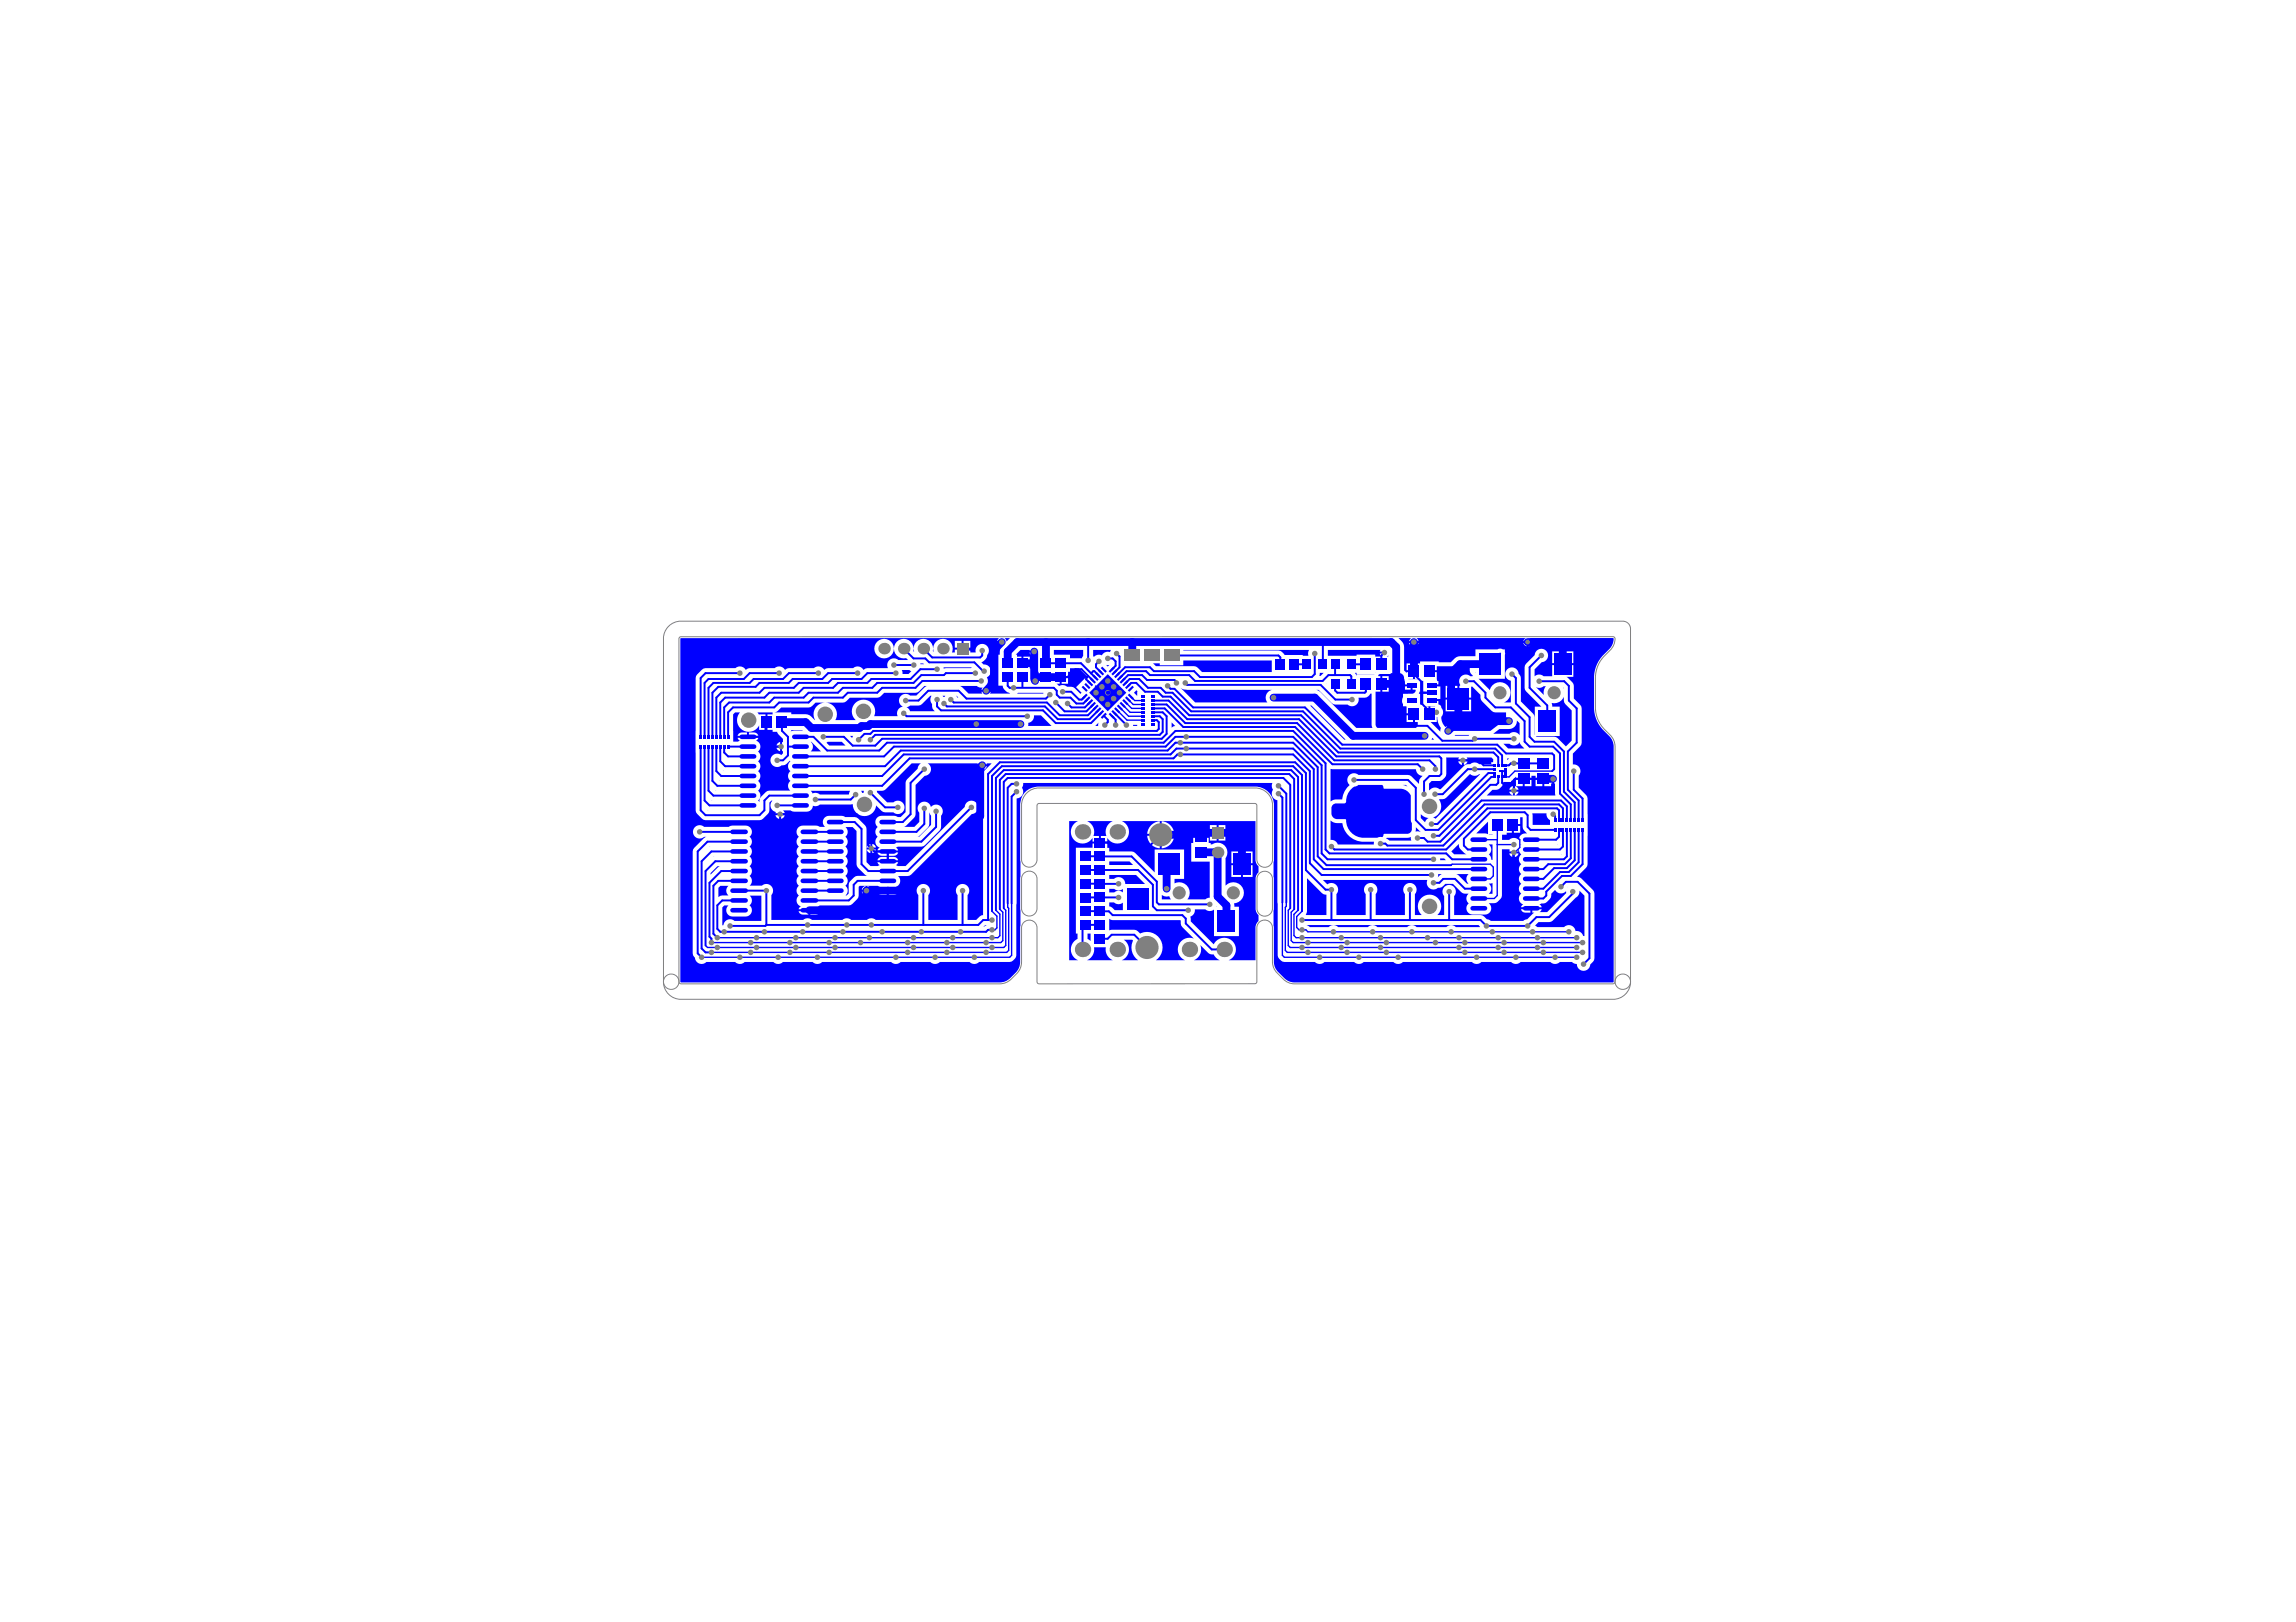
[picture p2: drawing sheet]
<svg xmlns="http://www.w3.org/2000/svg" width="297mm" height="210mm" viewBox="0 0 297 210" stroke-linecap="round" stroke-linejoin="round" font-family="sans-serif">
<g fill="#00f">
<path d="M91.9 113l.9-.9h.4l-.3 .2-1 .9z"/>
<path d="M91.7 109.6h.2z"/>
<path d="M92.3 110.9l.1-.1z"/>
<path d="M92 103.5l.2 .1z"/>
<path d="M92.5 102.3h.2z"/>
<path d="M93 101h.2z"/>
<path d="M102.2 94.7h.1z"/>
<path d="M111.4 102.3h.4l-.1 .3h-.2z"/>
<path d="M110 95.2h.4l-.2 .3z"/>
<path d="M119.1 85.9h.3l.1 .1h-.4z"/>
<path d="M123.7 90l.3 .3h-.2z"/>
<path d="M127.2 119.9l.3-.2h.2z"/>
<path d="M141.7 93.9l.4-.4v.4z"/>
<path d="M141.2 89.6v.1z"/>
<path d="M141.7 90.3l.3-.1-.1 .2z"/>
<path d="M141.6 88.8l.2-.1 .1 .1 .1 .3-.3-.1h.1z"/>
<path d="M143.3 91.8h.1z"/>
<path d="M142.5 88.3l.2-.2v.2z"/>
<path d="M143.9 88.1l.2 .2h-.2z"/>
<path d="M143.3 87.5h.1z"/>
<path d="M143.1 86h.4l-.2 .3z"/>
<path d="M144.7 90.2l.2 .1-.2 .1z"/>
<path d="M145.4 89.6v.1z"/>
<path d="M144.7 88.8l.2 .2-.2 .1z"/>
<path d="M146.6 93.8h.5v.1h-.5z"/>
<path d="M146.7 89.6l.3-.3 .2 .2h-.1v.6z"/>
<path d="M151.6 93.5l.4 .5-.4 .2z"/>
<path d="M157.3 117.3h.1z"/>
<path d="M179.4 85l.2-.2v.2z"/>
<path d="M181.4 101.6h.5l.2 .2z"/>
<path d="M185.3 95.5l.2 .2h-.3z"/>
<path d="M190.8 87h.1z"/>
<path d="M194 99.7h.4v.2h-.4z"/>
<path d="M196.7 109.2l.1 .1-.1 .1z"/>
<path d="M202.8 114.8h.1z"/>
<path d="M201.9 110.6l.2-.1z"/>
<path d="M201.4 109.3h.2z"/>
<path d="M202.2 88.9l.1 .2z"/>
<path d="M116.7 86.7h.9l.3 .2-.4 .3h-.7z"/>
<path d="M140.7 120.8h.4v1l-.4-.3z"/>
<path d="M142.5 91h.2v.2z"/>
<path d="M143.9 91h.2l-.2 .2z"/>
<path d="M183.2 107.1l.6 .6-.4-.1h-.3z"/>
<path d="M183.8 105.4h.1a1.45 1.45 0 0 0 .9 .5l-.2 .1-.2 .4-.6-.5z"/>
<path d="M186.1 113.1h.5l-.6 .4z"/>
<path d="M185.1 93.4h.8v-.6l.2 .7 .3 .7-.1 .5z"/>
<path d="M91.5 104.8h.2z"/>
<path d="M93.5 99.7l.2 .1z"/>
<path d="M102.4 94.5h1.5h-1.1l-.4 .1z"/>
<path d="M104.9 102.3h5.1l-.2 .5h-3.7a.84 .84 0 0 0-1-.1z"/>
<path d="M104.9 96h.1l1.2 1.2h-1.3a.8 .8 0 0 0 0-1.2z"/>
<path d="M106.9 96.1l.2-.1h1.8l.5 .5h-2.1z"/>
<path d="M121.9 90h.4l-.1 .2h-.2z"/>
<path d="M122.1 86.4h3.6l-.1 .1h-3.2h-.3z"/>
<path d="M131.6 89.8l.1-.1h3.3v.1z"/>
<path d="M129.9 82.6h.8l-.5 .4z"/>
<path d="M143.5 115h.6a.84 .84 0 0 0 1.2 0v.5a.84 .84 0 0 0-1.2 0h-.6z"/>
<path d="M141.4 84.1h2.3l-.1 .3h-.1a.86 .86 0 0 0-1 .4 .84 .84 0 0 0-1 .2l-.1-.1z"/>
<path d="M150.3 115.8a.96 .96 0 0 0 1 .2l.2 .4h-1.2z"/>
<path d="M179.4 108.4h2.7l.4-.1 .1 .5h-2.8l-.5-.3z"/>
<path d="M184.1 91.4h1.6h-.6v1h-.3v-1z"/>
<path d="M186.3 111.1h.5l.3 .2h-.8z"/>
<path d="M192.6 108l.5 .1z"/>
<path d="M188.3 95.1h1.8l-.1 .1h-1.8z"/>
<path d="M195 98.2h.3l-.3 .2z"/>
<path d="M194.5 96.3h.8a.86 .86 0 0 0 1.3-.3l.2 .4 .4 .5h-2.1z"/>
<path d="M92.9 114.9l.3-.3h1.1a.8 .8 0 0 0 0 1.3h-.9l-.5 .2z"/>
<path d="M120.3 105.1l.2 .5v1.1l-1.6 1.6h-.2l.3-.2 1.2-1.2z"/>
<path d="M117.3 91.5l.4-.2h1.4l1.3-1.3h.1v.1a.86 .86 0 0 0 .1 1 .89 .89 0 0 0 .3 .9h-3.2l-.2-.3z"/>
<path d="M133.8 92.6h.9l1.3 1.3h-3v-.4h.1a.85 .85 0 0 0 .7-.9z"/>
<path d="M141.5 122.6h1.6a1.51 1.51 0 0 0 .9 1.7h-3.4a1.51 1.51 0 0 0 .9-1.7z"/>
<path d="M143.5 116.8h.6a.85 .85 0 0 0 1.2 0v1h-1.1l-.3-.3-.4-.2z"/>
<path d="M155.3 122.3l1 1 .2 .2h.5a1.47 1.47 0 0 0 .8 .8h-3.3a1.51 1.51 0 0 0 .8-2z"/>
<path d="M170.7 87.1h.5l-.4 .4h-.1z"/>
<path d="M175.3 87.1h.2v.1h2.3h-2.3l-.1 .2z"/>
<path d="M183.7 88.1h.4v1.4h1.1v.3h-1.1v1.4h-.4v-1.4h-.2l.2-.3z"/>
<path d="M188.4 113.1h1.6a.8 .8 0 0 0 0 1.3h-.2l-1.1-1.1z"/>
<path d="M187.8 110.2l.9-1v.2a1.58 1.58 0 0 0 1.1 1.2h-1.7z"/>
<path d="M192.6 109.3h.5v2h-.2l-.1-.5-.2-.2a.8 .8 0 0 0 0-1.3z"/>
<path d="M192.6 114.4l.5-.1v1.3h-.5a.8 .8 0 0 0 0-1.2z"/>
<path d="M191 107.9l1.5-1.6v1.7l-.4-.1z"/>
<path d="M198.2 105.3h1.9v.1a.86 .86 0 0 0 .4 .7v.7h-2.2z"/>
<path d="M198.7 88.9a.85 .85 0 0 0 1-.1h.3a1.28 1.28 0 0 0-.3 1.1z"/>
<path d="M109.4 107h.9l.5 .5 .1 4.6 1 1.1 .3 .1h-1.2a1.56 1.56 0 0 0-1.2 1.2v1.1l-.3 .3h-.1a.8 .8 0 0 0 0-1.3 .8 .8 0 0 0 0-1.2 .8 .8 0 0 0 0-1.3 .8 .8 0 0 0 0-1.3 .8 .8 0 0 0 0-1.2 .8 .8 0 0 0 0-1.3 .8 .8 0 0 0 0-1.3z"/>
<path d="M172.1 106.2l.6 .3h1a2.8 2.8 0 0 0 2.5 2.4h1.6l-.1 .4h-4.6a.84 .84 0 0 0-1-.6z"/>
<path d="M170.3 89.3h.3l1.9 1.8 1.8 .1a.87 .87 0 0 0 1.1 .1 .87 .87 0 0 0 .4-1h.8a.95 .95 0 0 0 .7-.5h.1v4l.2 .4h-2.1l-4.7-4.6z"/>
<path d="M143.5 111.5h2.6l.5 .4h-3.1z"/>
<path d="M153.1 84.1h16.3l-.2 .5 .1 .3h-.8v-.1h-2.3a1.12 1.12 0 0 0-.8-.6h-12.3z"/>
<path d="M171.8 84.1h6.8l-.1 .2h.6v.3h-.6l.3 .4h-.9v-.3h-2.4v.2h-3.7z"/>
<path d="M193.2 95l.8-.7h1.2a1.01 1.01 0 0 0 1-1.1l.4 .4v1.5a.86 .86 0 0 0-1.3-.1z"/>
<path d="M145.4 121.6h1.1l.1 .1a1.99 1.99 0 0 0 .6 2.6h-2.1a1.51 1.51 0 0 0 .3-2.7z"/>
<path d="M143.5 113.2h3.5l1.1 1.2h-2.5a.87 .87 0 0 0-.5-.8 .87 .87 0 0 0-1 .1h-.6z"/>
<path d="M136.3 84.1h3.8v.8l-.2 .3h-1.5v-.5h-2.1z"/>
<path d="M152.8 89l.3 .2 .5 .1h11a1.01 1.01 0 0 0-.6 1.6h-9.4z"/>
<path d="M93.4 117.4l.3-.2h.6a.81 .81 0 0 0-.3 .9 .81 .81 0 0 0 .8 .5h1.7a.81 .81 0 0 0 .7-.5 .81 .81 0 0 0-.2-.9 .8 .8 0 0 0 0-1.3h1.5v3.3h-3.5a.86 .86 0 0 0-.9-.2 .86 .86 0 0 0-.5 .7l-.2 .1z"/>
<path d="M100.2 92.2l.4-.2 .5-.4h3.5l.5-.2 .4-.5h1.2a1.5 1.5 0 0 0-1.2 2.3h-.1a1.51 1.51 0 0 0-1.2-.8h-1.8v-.2z"/>
<path d="M169.1 113.6l1.9 2 .2 .1 .4 .1v2.6h-2.6l-.1-.1 .2-.4z"/>
<path d="M169.5 91.3h.2l4.4 4.4h-.2z"/>
<path d="M186.2 103.5l.7-.1 .2-.2 3.1-3a.85 .85 0 0 0 1.1 0h.2l-5.8 5.8-.3-.2a1.5 1.5 0 0 0 .8-2.3z"/>
<path d="M200.7 91a1.34 1.34 0 0 0 1.6-.8l.1 .7 .9 1v3.9l-.7 .8-1.3-1.2-2.5-.1-.1-.1h3.1v-3.8h-1z"/>
<path d="M198.6 119.8l.4-.5h1.4l.5-.2 3-3a.85 .85 0 0 0 .4-.9l.7 .7v5.2h-.2a.86 .86 0 0 0-1-.6 .86 .86 0 0 0-.6-.7 .86 .86 0 0 0-.9 .2h-3.4z"/>
<path d="M169.1 119.7h22.2l.2 .3h-3.1a.87 .87 0 0 0-1.3 0h-3.8a.87 .87 0 0 0-1.3 0h-3.8a.87 .87 0 0 0-1.2 0h-3.9a.87 .87 0 0 0-1.2 0h-2.4z"/>
<path d="M149.2 85.8h.8v.3h3.1v-.6h11.4v1.5h-9l-.6-.6-.4-.2h-5z"/>
<path d="M143.5 118.9l.4 .2h8.8h.1a.86 .86 0 0 0 .1 .9l1.5 1.5a1.51 1.51 0 0 0-1.9 .8 1.51 1.51 0 0 0 .8 2h-3.8a2.01 2.01 0 0 0 .6-2.7 2.01 2.01 0 0 0-2.6-.8l-.5-.4-.3-.1h-2.9l-.3 .1z"/>
<path d="M172.3 104.2l.5-.2h1.1l.2-.1a2.31 2.31 0 0 1 1.6-2.3h3.1l.3 .5h2.2a1.5 1.5 0 0 1 1.2 .9v3.1a1.78 1.78 0 0 1 .1 1.5l-.5 .3h-3l-.3 .4-2.6 .1a2.41 2.41 0 0 1-2.1-2.4h-1.2a.81 .81 0 0 1-.6-1v-.5z"/>
<path d="M106.8 90.9h2.5l.6-.6h3.6l.4-.2 .5-.4h4l.5-.2 .7-.7h.4l-.4 .1-1 1.1h-.9a.86 .86 0 0 0-1.3 .2 .86 .86 0 0 0 .4 1.3 .85 .85 0 0 0-.7 1.2h-3a1.51 1.51 0 0 0-.6-2 1.51 1.51 0 0 0-2 .5 1.51 1.51 0 0 0 .2 2h-2.6a1.5 1.5 0 0 0-1.3-2.3z"/>
<path d="M172.1 99.5l11.1 .1a.86 .86 0 0 0 .8 .8 .98 .98 0 0 0-.4 1.1l-1-1-.4-.2h-6.5a.86 .86 0 0 0-1.2 .1 .86 .86 0 0 0 .1 1.2 2.84 2.84 0 0 0-1 1.8l-.8 .1-.7 .2z"/>
<path d="M131.4 84.7l.6-.6h1.2v.1h.6v.1h.1v.6l.2-.1v2.1h.3v.8l-.4-.2v.6h-.2v-.6l-.3 .2v-1.2h-.3v-.5h-.9v-.2h-.2v-.8h-.5v-.3zM133.2 84.4a.56 .56 0 0 0 .5 .5v-.5zM132.4 85v.7h.8v-.7z"/>
<path d="M141.8 89.5h.6v-.6h.2v-.1h.5l.1-.7h.2v.6l.7 .1v.1h.1v.6h.6v.3h-.6v.6h-.1v.1h-.6l-.1 .7h-.2v-.6l-.6-.1v-.1h-.2v-.6h-.6zM143.4 89v.5h.5v-.5zM142.7 89v.5h.5l-.1-.5zM142.7 89.8v.5l.5-.1v-.4zM143.4 89.8v.4l.5 .1v-.5z"/>
<path d="M194.3 108h.6v-.2h.7v-1h.1v-.2h1v-.8h.3v1.5l.6 .6a.84 .84 0 0 0-1.1 .8 .86 .86 0 0 0-1.3 0h-.9zM195.8 106.9v.9h.9v-.9z"/>
<path d="M178.3 87.4l.2-.2 2.6-.1a.99 .99 0 0 1 .6 1l.1 .5h.8v.1h.1v.5h.4a.41 .41 0 0 1-.3 .6h-1.3v.4a.87 .87 0 0 0 0 .9v.3h.5v.9h.9v.1h.2v1h.3v.4l-.2 .4h-5l-.1-.1-.1-.3v-4.3h.6v-2h-.3zM178.8 87.5v.9h.9v-.9zM181.8 88.8v.4h.7v-.4zM178.8 88.6v.9h.9v-.9zM182 92.6v.8h.8v-.8z"/>
<path d="M137.1 87.6h.1v-.1h1v-.6h.2v-.4h1.2l1.2 1.2-.1 .1-.2-.1-1.3 1.2 .7 .7-.1 .2-1-.9h-.7a.85 .85 0 0 0-1.1-.1l-.3-.3h.4zM137.3 87.8v.7h.9v-.7z"/>
<path d="M192.3 102.9l.8-.7a1.12 1.12 0 0 0 1.4-1h1v-.1l.6-.6v.2h2v-.3h.6v.3h1v.1h.1v.9h.9v-.3h.1v-.6h.3v.6h.1v1.5zM198.7 100.9v.8h.8v-.8zM197.3 100.9v.8h.8v-.8zM196.1 100.9v.8h.9v-.8zM196 101.7v.5h.5a.56 .56 0 0 0-.5-.5zM195.4 101.9l-.1 .3h.4v-.5zM196 102.5v.4a.56 .56 0 0 0 .5-.4zM195.3 102.5a.56 .56 0 0 0 .4 .4v-.4z"/>
<path d="M94.8 92.4l.3-.2h.6a1.51 1.51 0 0 0 .3 2.2 1.51 1.51 0 0 0 2.2-.5v.6h.8v-2.1h-.8v.1l-.2-.3h2v.2h-.7v2.1h.7v.2h.5l.2 .3 .6 .6v.4h-.1v1.2h.1v.3l-.2 .2a.87 .87 0 0 0-1.2 .1 .87 .87 0 0 0 0 1.2 .87 .87 0 0 0 1.2 0 1.05 1.05 0 0 0 1.1-.6l.1 .1a.8 .8 0 0 0 0 1.3 .8 .8 0 0 0 0 1.3 .8 .8 0 0 0-.1 1.2h-2.7a1.79 1.79 0 0 0-1.3 1.3v.2l-.1-.2a.8 .8 0 0 0 0-1.3 .8 .8 0 0 0 0-1.2 .8 .8 0 0 0 0-1.3 .8 .8 0 0 0 0-1.3 .8 .8 0 0 0 0-1.2 .8 .8 0 0 0-.3-1.5l.3-.3h-2.7l.3 .3-.2 .2h-.6zM96.9 94.8v.4h1.2a.54 .54 0 0 0-.5-.4zM95.6 95l-.2 .2h1.2v-.4h-.6zM100.6 96.2l-.1 .3h.4v-.5zM100.5 96.7a.56 .56 0 0 0 .4 .5v-.5z"/>
<path d="M187.1 98h1.7l-.1 .3h1.2l-.2-.3h3.3l.2 .3v.3h-.3v.3h-1.5a.85 .85 0 0 0-1.2 0h-.6l-.2 .2-3 3h-.2a.85 .85 0 0 0-1.3 .2v-.9l.3-.3h1a1.1 1.1 0 0 0 .9-.9zM189.4 98.5v.5a.56 .56 0 0 0 .5-.5zM188.7 98.5a.56 .56 0 0 0 .4 .5v-.5z"/>
<path d="M184.9 86.7h1v-.5h4l.2 .1a1.07 1.07 0 0 0 .4 1.1v.1a.56 .56 0 0 1-.6-.2 .87 .87 0 0 0-1 .4 .87 .87 0 0 0 0 .9l-.1 .2v1.5h1.5v-1.4l.2-.1 1 1.1 .1 .6 .1 .2 1.3 1.3 .4 .2h1.4v.6l-.2 .5-1.8 1.3h-4.8a.58 .58 0 0 0-.5-.6v.6h-.3v-.6l-.2 .1a1.68 1.68 0 0 1-.5-1.3 1.21 1.21 0 0 0-.3-1.6l-.1-.1v-.4h-.9v-.2h1.1v-1.7h-1.1v-.2h.9v-.5h-.2v-.2v-.9h-1zM187 88.8v1.5h1.5v-1.5zM188.8 90.5v1.6h1.5v-1.6zM187 90.5v1.6h1.5v-1.6z"/>
<path d="M138.3 106.3h1.2a1.51 1.51 0 0 0-.6 2.3 1.51 1.51 0 0 0 2.4-.2v.5h.9v-.7h-.7a1.5 1.5 0 0 0-.9-1.9h3.4a1.5 1.5 0 0 0-.9 1.9h-.7v.7h.9v-.5a1.51 1.51 0 0 0 2.4 .2 1.51 1.51 0 0 0-.6-2.3h17.3v5.1l.1 .3 .3 .4v.8l-.3 .4-.1 .3v4.1l.1 .3 .3 .4v.8l-.3 .4-.1 .3v4.4h-3.4a1.51 1.51 0 0 0 .5-2.5 1.51 1.51 0 0 0-2.5 .4l-2.9-3-.1-.6a.84 .84 0 0 0 .6-.9h1.3a.85 .85 0 0 0 1.2 0v3.4h3.2v-3.8h-.6v-.4a1.36 1.36 0 0 0 1.1-2 1.36 1.36 0 0 0-2.2-.3v-3.6a1.26 1.26 0 0 0-.2-1.6 1.26 1.26 0 0 0-1.6-.1h-.2v-.2h-.2v-.7h-2v.7h-.3v2.4h2.4v4.7l-.6 .2h-2.3a1.36 1.36 0 0 0 0-1.7 1.36 1.36 0 0 0-1.6-.4v-.6h1.2v-3.8h-3.8v3l-2.8-2.7h-3.1v-.5h-.2v-.5h-2v.5h-2.1v11.1h.2v.7a1.51 1.51 0 0 0-.9 1.4 1.51 1.51 0 0 0 1 1.4h-1.2zM157.7 106.8v.9h.8v-.9zM156.5 106.8v.9h.9v-.9zM150.3 106.3v1.6h1.6a1.73 1.73 0 0 0-1.6-1.6zM148.9 106.8a1.69 1.69 0 0 0-.5 1.1h1.6v-1.6a1.7 1.7 0 0 0-1.1 .5zM155.5 107.3v.9h.9v-.9zM154.4 107.3v.9h.8v-.9zM157.7 107.9v.9h.8v-.9zM156.5 107.9v.9h.9v-.9zM150.3 108.2v1.6a1.73 1.73 0 0 0 1.6-1.6zM148.4 108.2a1.73 1.73 0 0 0 1.6 1.6v-1.6zM160.8 110.2v1.5h1.2v-1.5zM159.3 110.2v1.5h1.2v-1.5zM160.8 112v1.5h1.2v-1.5zM159.3 112v1.5h1.2v-1.5z"/>
<path d="M171.1 113.9h13.5a.89 .89 0 0 0 .3 1 .89 .89 0 0 0 1.1 0 .96 .96 0 0 0 1-.5h1l1.3 1.2 .7 .1a.8 .8 0 0 0 0 1.2 .81 .81 0 0 0-.3 .9 .81 .81 0 0 0 .8 .6h1.6a.81 .81 0 0 0 .8-.6 .81 .81 0 0 0-.3-.9 1.35 1.35 0 0 0 1.7-1v-6h.9l.1 .1v.2h1.2l-.1-.2 .1-.1 .1 .4 .2 .3a.8 .8 0 0 0 0 1.2 .8 .8 0 0 0 0 1.3 .8 .8 0 0 0 0 1.3 .8 .8 0 0 0 0 1.2 .8 .8 0 0 0 .3 1.4l-.3 .4h2.7l-.3-.4h.1a1.35 1.35 0 0 0 1.4-1.3l.5-.5a.86 .86 0 0 0 1.4 .1v.3l-2.4 2.4h-1l.3-.3h-1.3v.4h.3l-.9 .9-.5 .2h-4.2l-.5-.2-.6-.5-.3-.1h-3.4v-2.4a.87 .87 0 0 0 0-1.2 .87 .87 0 0 0-1.2 0 .87 .87 0 0 0-.1 1.2v2.4h-.9a1.51 1.51 0 0 0 .1-2.2 1.51 1.51 0 0 0-2.1 0 1.51 1.51 0 0 0 0 2.2h-.8v-2.7a.87 .87 0 0 0-.1-1.2 .87 .87 0 0 0-1.2 0 .87 .87 0 0 0 0 1.2v2.7h-3.8v-2.7a.87 .87 0 0 0-.1-1.2 .87 .87 0 0 0-1.2 0 .87 .87 0 0 0 0 1.2v2.7h-3.8v-2.7a.86 .86 0 0 0 0-1.2 .86 .86 0 0 0-1.2 0zM196 110.4v.5a.56 .56 0 0 0 .5-.5zM195.3 110.4a.56 .56 0 0 0 .4 .5v-.5zM196.8 117.7a.54 .54 0 0 0 .5 .4h.7v-.4z"/>
<path d="M88 82.6h41.3l-.3 .4h.6v.2h-.6a.58 .58 0 0 0 .6 .5 1.26 1.26 0 0 0-.3 1h-.1v4h.5a1.08 1.08 0 0 0 .8 .9l.2 .2h-2.6l.1-.3h-1.2l.1 .3h-1.8l-.8-.9-.4-.1h2.3a.83 .83 0 0 0 .7 .2l-.1 .3h1.2v-.1a.59 .59 0 0 0-.7-.4l.2-.2a.85 .85 0 0 0 0-1 .86 .86 0 0 0 .5-1 .86 .86 0 0 0-1-.6l-.2-.3h.1a1.14 1.14 0 0 0 .6-.9 .87 .87 0 0 0-.4-1.5 .87 .87 0 0 0-1.1 1.1h-.7v-.3h-2v.3h-.4a1.26 1.26 0 0 0-1.1-1.7 1.26 1.26 0 0 0-1.2 1.7l-.1-.1v-.4a1.26 1.26 0 0 0-1.5-1.2 1.26 1.26 0 0 0-.9 1.7l-.2-.1 .1-.4a1.27 1.27 0 0 0-1.4-1.2 1.27 1.27 0 0 0-1.1 1.4 1.27 1.27 0 0 0 1.5 1.1l.3 .2h-1.3a.86 .86 0 0 0-1.1 0 .86 .86 0 0 0-.2 1.1h-2.7l-.5 .2a.86 .86 0 0 0-1.3-.2h-3.3l-.5 .2a.86 .86 0 0 0-1.3-.2h-3.2l-.5 .2a.86 .86 0 0 0-1.4-.2h-3.2l-.5 .2a.86 .86 0 0 0-1.4-.2h-4.1a1.91 1.91 0 0 0-1 1.2v17.2a1.79 1.79 0 0 0 1.3 1.2h7.2a1.91 1.91 0 0 0 1-2.2l.3-.3h.1a.86 .86 0 0 0-.2 .9 .86 .86 0 0 0 .7 .6l-.1 .1h1.2l-.2-.3h1l.5 .1h1.8a.8 .8 0 0 0 .6-.7h.5l.4-.2h4.2a1.51 1.51 0 0 0 1.4 1.5 1.51 1.51 0 0 0 1.6-1.4 1.85 1.85 0 0 0 2.3 .9 .87 .87 0 0 0 1.2 0 .87 .87 0 0 0 0-1.2 .87 .87 0 0 0-1.2-.1h-.8l-1.3-1.3-.1-.2h.7l.5-.2 3.3-3.3h1.2l-.3 .3-.1 .4-1.5 1.6v4l-.7 .6h-.4l-.4-.1h-1.9a.81 .81 0 0 0-.5 .6 .81 .81 0 0 0 .3 .8 .8 .8 0 0 0 0 1.3 .8 .8 0 0 0 .2 1.4l-.3 .4h1.4v.1v-.1h1.3l-.3-.4 .2-.1 3.3-.1 2.3-2.2 .1-1.7 .1-.2a.87 .87 0 0 0-.3-1.1 .87 .87 0 0 0-1.2 .1 .87 .87 0 0 0-1.2-.6 .87 .87 0 0 0-.3 1.4v1.2l-.6 .6h-1.4l.3-.2 1.2-1.2 .1-4 1.1-1.2a.87 .87 0 0 0 .8-.7 .87 .87 0 0 0-.4-.9h6.5v.1h1.2l-.1-.1h.7l-.9 .9-.2 .5v18.2l-.5 .2-.4 .5h-1.1v-3.3a.87 .87 0 0 0-.1-1.2 .87 .87 0 0 0-1.2 0 .87 .87 0 0 0 0 1.2v3.3h-3.8v-3.3l.1-.1a.87 .87 0 0 0-.8-1.3 .87 .87 0 0 0-.6 1.4v3.3h-5.5a.85 .85 0 0 0-1.1 0h-2.1l-.1-.2a.86 .86 0 0 0-1 .2h-3.9l-.2-.2a.86 .86 0 0 0-1 .2h-4.1v-3.3a.86 .86 0 0 0 0-1.2 .86 .86 0 0 0-1.2 0h-1.6a.8 .8 0 0 0 0-1.2 .8 .8 0 0 0 0-1.3 .8 .8 0 0 0 0-1.3 .8 .8 0 0 0 0-1.2 .8 .8 0 0 0 0-1.3 .81 .81 0 0 0 .2-.9 .81 .81 0 0 0-.7-.6h-1.7l-.5 .2h-3.2l-.1-.1a.87 .87 0 0 0-1.3 .8 .87 .87 0 0 0 1.4 .6h.3l-.3 .2-1.3 1.2-.2 .5v13.2l.1 .2 .2 .3a.87 .87 0 0 0 .6 .8 .87 .87 0 0 0 .9-.2h3.7a.87 .87 0 0 0 1.2 0h3.8a.87 .87 0 0 0 1.2 0h3.8a.87 .87 0 0 0 1.3 0h8.9a.87 .87 0 0 0 1.2 0h3.9a.87 .87 0 0 0 1.2 0h3.8a.87 .87 0 0 0 1.3 0l4.2-.1a1.14 1.14 0 0 0 .6-.8l.1-20.3a.86 .86 0 0 0 .6-1.4l.2-.2v-.4h32.2l-.1 .4 .2 .5a.85 .85 0 0 0 .6 1.4v20.3a1.14 1.14 0 0 0 .9 .6h3.9a.87 .87 0 0 0 1.2 0h3.9a.87 .87 0 0 0 1.2 0h3.9a.87 .87 0 0 0 1.2 0h8.9a.87 .87 0 0 0 1.3 0h3.8a.87 .87 0 0 0 1.2 0h3.9a.87 .87 0 0 0 1.2 0h1.6l.4 .2h.2a.87 .87 0 0 0 .8 .9 .87 .87 0 0 0 .9-.8l.4-.3 .2-.5v-8.4l-.2-.4-1.5-1.5-.6-.2 1.2-1.2 .2-.5v-8.5l-.2-.4-1-1v-1.5l.2-.2a.86 .86 0 0 0-.1-.9 .86 .86 0 0 0-.8-.4v-1.4l.9-.9 .2-.5v-4.7l-1-1v-1.9l-.9-.9h.8v-1.5h-2.7v1.4h-1.1l-.1-.1a.86 .86 0 0 0-1.1 .1v-.9l1-.9a.87 .87 0 0 0 .8-.9 .87 .87 0 0 0-.9-.8 .87 .87 0 0 0-.9 .8l-1.2 1.3-.1 2.9 .2 .5 2 1.9h-.8v3.7l-.1-2.5-1.7-1.8v-3.1l-.1-.2-.2-.3a.87 .87 0 0 0-.9-.8 .87 .87 0 0 0-.9 .8 .87 .87 0 0 0 .8 .9v2.8h-.9a1.36 1.36 0 0 0 .3-2.3 1.36 1.36 0 0 0-2.2 .7l-1.4-1.5h3.4v-3.2v-.6h-.3a.58 .58 0 0 0-.7 0h-2.8v.9l-2.3 .1-.4 .2-.5 .5-4-.1v.3h-.6v2h.6h-1.5h.6v-.9h-.8v.1l-.3-.3-.1-3.3-.2-.5-.5-.4h1.7l-.3 .4h1.2l-.3-.4h14.2l-.3 .4h1.1l-.3-.4h10.8a1.39 1.39 0 0 1-.5 1.4l-.9 .9-.5 .7-.3 .7-.3 1.2 .1 4.7 .3 1.2 .9 1.1a3 3 0 0 1 1.3 1.9l-.1 30.7h-41.3a1.82 1.82 0 0 1-1.2-.5 3.3 3.3 0 0 1-1.4-1.9v-20.7l-.3-.9-.3-.4a2.39 2.39 0 0 0-1.8-.9h-28.2a2.31 2.31 0 0 0-2.2 2.4v20.3a2.6 2.6 0 0 1-1.3 2.1 1.9 1.9 0 0 1-1.4 .5h-41.3zM197.8 83.2v.4l.2-.1 .2-.3zM197.1 83.2l.1 .3 .3 .1v-.4zM183 83.2v.5a.55 .55 0 0 0 .5-.5zM182.3 83.2a.55 .55 0 0 0 .5 .5v-.5zM124.7 82.9v.9h.8v-.9zM123.5 82.9v.9h.9v-.9zM113.1 83.9a1.27 1.27 0 0 0 2.5 0 1.27 1.27 0 0 0-2.5 0zM202.3 84.3v1.5h1.2v-1.5zM200.8 84.3v1.5h1.3v-1.5zM182 85.9v.8h.8v-.8zM127.2 99.2v.4a.56 .56 0 0 0 .5-.4zM126.5 99.2a.56 .56 0 0 0 .4 .4v-.4zM101.1 105.5v.5a.56 .56 0 0 0 .4-.5zM100.3 105.5a.56 .56 0 0 0 .5 .5v-.5zM112.9 109.2v.5h.4a.56 .56 0 0 0-.4-.5zM112.3 109.4l-.2 .3h.5v-.5zM112.9 109.9v.5a.56 .56 0 0 0 .4-.5zM112.1 109.9a.56 .56 0 0 0 .5 .5v-.5zM115 110.3v.5h.7a.54 .54 0 0 0 .5-.5zM113.5 110.3a.54 .54 0 0 0 .6 .5h.6v-.5zM115 110.9v.4h1.2a.54 .54 0 0 0-.5-.4zM113.7 111.1l-.2 .2h1.2v-.4h-.6zM103.3 107.1a.8 .8 0 0 0 .1 1.2 .8 .8 0 0 0 0 1.3 .8 .8 0 0 0 0 1.2 .8 .8 0 0 0 0 1.3 .8 .8 0 0 0 0 1.3 .8 .8 0 0 0 0 1.2 .8 .8 0 0 0 0 1.3 .8 .8 0 0 0 .2 1.4l-.3 .4h2.8l-.3-.4 .2-.1h3.8a1.79 1.79 0 0 0 1.3-1.3v-1.1l.1-.2h2.4l.2 .2-.3 .3h1.4v.2v-.2h1.3l-.3-.3a.8 .8 0 0 0 .3-1.4h1.2l.5-.2 7.8-7.9a.87 .87 0 0 0 .8-.8 .87 .87 0 0 0-.8-.9 .87 .87 0 0 0-.9 .8l-7.6 7.7h-1.1l-.2-.1 .3-.4h-1.3v-.1v.1h-1.4l.3 .4-.2 .1h-1l-.5-.5v-4.3l-.2-.5-1.1-1-1.5-.1-.4-.1h-1.6a.81 .81 0 0 0-.8 .5 .81 .81 0 0 0 .2 .9h-.7l-.4-.2h-1.7zM112.2 114.7v.4h.5a.56 .56 0 0 0-.5-.4zM111.7 114.8l-.2 .3h.5v-.4zM115 115.4v.4h.7a.54 .54 0 0 0 .5-.4zM113.5 115.4a.54 .54 0 0 0 .6 .4h.6v-.4zM112.2 115.4v.5a.56 .56 0 0 0 .5-.5zM111.5 115.4a.56 .56 0 0 0 .5 .5v-.5zM104.8 117.9v.5h.8a.54 .54 0 0 0 .5-.5zM103.3 117.9a.54 .54 0 0 0 .6 .5h.7v-.5z"/>
</g>
<path d="M86.3 81.2a2.23 2.23 0 0 1 1.8-.8h121.8a.99 .99 0 0 1 1 1v45.6a1 1 0 0 1-1 1 1 1 0 0 1-1-1v-30.4a2.76 2.76 0 0 0-1.3-2.2 4 4 0 0 1-1.2-2.9v-3.8a4.5 4.5 0 0 1 1.9-3.6 1.84 1.84 0 0 0 .6-1.6l-.2-.1h-120.7l-.2 .3v44.3a1 1 0 0 1-1 1 1 1 0 0 1-1-1v-44.3a2.17 2.17 0 0 1 .5-1.5zM132.4 113.1a1 1 0 0 1 1.1-.3 1 1 0 0 1 .7 .9v3.8a1 1 0 0 1-1 1 1 1 0 0 1-1-1v-3.9zM132.7 102.8a2.23 2.23 0 0 1 1.7-.8h28a2.24 2.24 0 0 1 2.2 2.2v7a1.02 1.02 0 0 1-1 1 1.02 1.02 0 0 1-1-1v-7l-.1-.2h-.1h-28l-.2 .2v7a1 1 0 0 1-1 1 1 1 0 0 1-1-1v-7a2.17 2.17 0 0 1 .5-1.4zM162.8 113.1a1 1 0 0 1 1.1-.3 1 1 0 0 1 .7 1v3.8a1 1 0 0 1-1 1 1 1 0 0 1-1-1v-4zM86 126.4a1.04 1.04 0 0 1 1.2-.3 1.04 1.04 0 0 1 .7 1.1l.2 .1h41.3a2.76 2.76 0 0 0 2.2-1.3 2.06 2.06 0 0 0 .6-1.5v-4.4a1 1 0 0 1 1-1 1 1 0 0 1 1 1v7l.1 .2h.1h28l.2-.2v-7a1.01 1.01 0 0 1 1-1 1.01 1.01 0 0 1 1 1v4.4a2.02 2.02 0 0 0 .6 1.4 3.3 3.3 0 0 0 2 1.4h41.5l.2-.1a1.04 1.04 0 0 1 1.1-1.2 1.04 1.04 0 0 1 .9 1.3 2.26 2.26 0 0 1-2.2 2h-120.6a2.2 2.2 0 0 1-2.2-2.6z" fill="none" stroke="#808080" stroke-width=".13"/>
<g fill="none" stroke="#00f" stroke-width=".25">
<path d="M90.6 96.6v8.3l.7 .6h7l.6-.6v-1.3l.6-.6h4.1M91.2 96.6v7l.6 .6h5M91.7 96.6v5.7l.6 .7h4.5M92.2 96.6v4.5l.6 .6h4M92.7 96.6v3.2l.6 .6h3.5M93.2 96.6v1.9l.6 .7h3M93.7 96.6v.8l.5 .5h2.6M94.2 96.6h2.6M95.7 87.1h-4.4l-.7 .6v7.7M96.8 95.4h2.2M99 95.4l1.3 1.2h.8M99.2 93.4h-.2v2"/>
<path d="M100.8 87.1h-3.8l-.8 .8h-4.5l-.5 .5v7M101.2 93.4v1.2l.7 .8v2.4l-.6 .6h-.8M101.9 96.6h1.7M103.6 97.9h10.8l1.2-1.3h35.2l1.3-1.2h15.2l3.7 3.6v11.4l.7 .8h13.7M103.6 99.2h10.9l2-2.1h34.6l1-1h15.2l3.2 3.2v11.5l1.1 1.2h16.1M103.6 95.4h1.6l1.8 1.7h6.7l1.1-1h35.7l1.6-1.5h15.2l4.2 4.2v11.1l.5 .5h15.1l.8 .8h3.4M105.9 87.1h-3.8l-.8 .8h-3.8l-.5 .5h-4.7l-.6 .6v6.4M111 87.1h-3.9l-.7 .8h-3.9l-.5 .5h-3.7l-.5 .5h-4.9l-.7 .7v5.8M115.6 86.1h2.6M115.9 87.1h-3.7l-.7 .8h-3.8l-.6 .5h-3.8l-.6 .6h-3.8l-.6 .6h-5l-.6 .7v5.1M116.9 92.3l.4 .4h15.6M116.9 83.9l1.3 1.3h1.5l.5 .5h5.9l1.1 1.2h.1"/>
<path d="M119.5 83.9l1.1 1.2h6.2l.3-.3v-.6M119.6 99.5l-1.8 1.8v4.1l-1 1h-1.9M121.2 86.6h-2.1l-1.3 1.3h-5.1l-.5 .5h-3.8l-.6 .6h-3.8l-.7 .6h-3.8l-.6 .7h-5.1l-.6 .6v4.5M121.2 90.5v.9l.5 .5h13.2l1.7 1.7h4.5l1.3-1.3M122.1 91l.4 .4h12.7l1.6 1.7h4.1l1.2-1.2M123 90.5l.4 .4h12l1.7 1.7h3.6l1-1M126.2 87.1h-3.8l-.3 .3h-2.9l-1 1h-4.7l-.6 .6h-3.9l-.6 .6h-3.8l-.6 .7h-3.8l-.7 .6h-5.2l-.6 .6v3.9M126.9 88.1h-7.6l-.9 .9h-4.3l-.6 .6h-3.8l-.7 .7h-3.8l-.6 .6h-3.8l-.6 .6h-5.4l-.6 .7v3.2M129.6 83.1h-3.1l-1 1h-1M130.4 87.6v1.2l.2 .2h5.7l.4 .4v.5l.4 .4h1.4l.8 .7h.9l.5-.5M132.3 87.6v1.3M135.3 85.8h4.5l1.9 1.9"/>
<path d="M135.8 89.9l-.5 .5h-10.3l-1-1h-3.9l-1.3 1.3h-1.6M136.6 90.9l1.1 1.2h2.8l.9-.9M137.2 87.6h.9l1-1h.8l1.5 1.5M137.5 89.5h1.1l1 1h.4l.3-.3M140.8 87.5l-.3 .2v.2l.5 .5M140.8 83.1v2.4M141 90.9l-.6 .6h-1.8l-.5-.5M141.2 87.1l.2-.2h.2l.5 .5M142.2 85.6l-.4 .4v.4l.6 .6M142.8 92.6l.5 .5v.3l-.4 .4M143.3 85.2h.6l.4 .4v.6l-.5 .5M143.8 92.6l.5 .5v.7"/>
<path d="M144.2 92.3l1.5 1.5M144.5 84.6l.3 .4v1.4l-.6 .6M144.9 87.7l.9-.8h2.5l.5 .5h5l.8 .7h16.5l.8-.7h2.8l.1 .1v1M145.2 88.1l.8-.7h1.8l.6 .6h3.5l.4 .4h-.1M145.6 88.4l.6-.5h1.2l1.1 1.1h1.7l.6 .6h.9l2.4 2.5h14.5l4.8 4.8h20l.9 .9v1.2M145.7 93.8h.1M145.9 88.8l.4-.4h.7l1.1 1.1h1.7l.6 .7h1l2.4 2.4h14.5l4.8 4.8h20.1l.6 .6v1M149.2 91.2h1.7l2.4 2.4h14.5l4.8 4.8h12.3l.8 .8v.3M149.2 93.2h.5l.2 .2v.9l-.2 .3h-36.7l-.4 .4h-.8l-.7 .7M149.2 92.7h.8l.4 .4v1.6l-.4 .4h-36.8l-.6 .6M149.2 90.7h2l2.4 2.4h14.5l4.8 4.8h13.3l.3 .2v2.1l-.3 .2h-1.3l-.7 .7v1.7M149.2 92.2h1.2l.5 .5v2.3l-.6 .6h-36.2l-.9 .9h-2.9l-1.1-1.1h-2.7"/>
<path d="M149.2 91.7h1.5l2.4 2.4h14.5l4.8 4.8h11l.7 .6M151.1 88.8l.3 .3h.5l2.5 2.4h14.4l4.8 4.9h20.1l1.1 1.1h6l.3 .3v1.7l-.3 .3M151.6 84.8h13.8l.2 .3v.9M153.3 88.4l.3 .2h17.3l1.9 1.9h2.1M167.4 86h1.6M170.1 84.6v2.6l-.4 .4h-14.5l-.7-.7h-5.2l-.5-.6h-3.2l-1.1 1.1M171.1 83.1v2.9M172.7 88.5v.9l.3 .2h3.6l.1-.1v-1M172.7 86v1.4M174.8 86h1.9M179.1 84.4l-.4 .4v1.2M182.9 92.4v1.2l.3 .3h1.5l1.9 2h3.9l.3-.3h5.1"/>
<path d="M182.9 86.9v.4l1 1v2.7l1 1v.4M183.9 89.6h1.3M189.3 98.4h2l.6 .6h1.4M189.6 88.2h1.1l1.5 1.4v.7l1.2 1.2h2.1l1.7 1.8v2.7l.7 .6h3l.9 .9v5.2l1.4 1.4v2M190.8 99.5h-.1M193.3 99.5h-3.4l-3.3 3.3h-1M194.1 84.6l-1.3 1.3M194.8 99.8h-.5v1.5l.3 .3h1.3M194.8 99.8h.1M194.8 99.5v.5M195.6 87.2l.5 .5v3.3l1.8 1.8v2.6l.6 .6h2.6l1.2 1.3v5.2l1.4 1.3v2.3M195.9 98.8h.1"/>
<path d="M199.1 88.2h3.3l.6 .6v1.9l1 1v4.4l-1.2 1.2v4.9l1.4 1.4v2.5M199.4 84.8l-1.5 1.5v2.7l2.3 2.3v2M199.7 98.8h-4.2l-.3 .2h-.4M203.6 99.8v2.4l1.1 1.1v2.8M90.5 107.7h5.1M95.6 110.2h-3.6l-1.2 1.3v11.2l.5 .5h.7M95.6 116.5h-2.2l-.6 .7v3l.4 .4h34.4l.2-.3h.5M95.6 114h-2.7l-.6 .6v6.2l.5 .5M95.6 112.7h-2.3l-1.5 1.5v7l.2 .3v.5M95.6 108.9h-4.1l-1.2 1.3v13.2l.5 .5M95.6 115.3h3.5v4.4M95.6 111.5h-3.1l-1.2 1.2v9.7"/>
<path d="M99.1 119.7l-.1 .1h-4.5M100.5 104.2h3.1M100.9 105.4h9.9l1.5 1.5v2.5l.8 .8h1.8v1.3M103.6 100.4h10.5l2.8-2.8h34.5l.8-.7h15.1l2.7 2.6v11.7l1.2 1.3h20.1M103.6 101.7h10.5l3.6-3.6h34.1l.5-.5h15l2.2 2.2v11.9l1.5 1.5h14.2M104.7 114h3.4M104.7 112.7h3.4M104.7 110.2h3.4M104.7 107.7h3.4M104.7 108.9h3.4M104.7 111.5h3.4M104.7 115.3h3.4"/>
<path d="M110.7 102.8l-.6 .7h-4.6M112.6 102.6l1.9 1.9h1.7M114.9 114h-3.9l-.6 .5v1.4l-.6 .6h-5.1M119.5 115.3v4.4M119.6 104.6v2l-1 1.1h-3.7M121.1 105v2l-1.9 1.9h-4.3M124.5 115.3v4.4M125.7 104.5l-8.3 8.2h-5.1l-.8-.9v-4.5l-.9-.9h-2.5M127.8 119.1v-18.9l1.6-1.6h38.2l1.4 1.4v12.6l2.5 2.5h.8v4M128.3 119.1h-1.1l-.6 .6h-27.5M128.3 117.9v-17.5l1.3-1.2h37.7l1.1 1.1v17.6M128.8 117.8v-17.1l1.1-1h37.1l.9 .8v17.3"/>
<path d="M129.4 117.7v-16.8l.7-.7h36.7l.6 .6v16.9M129.9 117.5v-16.3l.5-.5h35.6l.9 .9v15.9M131.5 102.5l-.6 .6v13.8M131.5 101.4h-.6l-.5 .5v15M140.4 117.9h3.1l.4 .5h9.1l.4 .5v.6l3.4 3.4h1.6M140.4 114.4h1.9M140.4 119.7l-.4 .4v2.8M140.4 110.8h1.9M140.4 112.6h6.8l2 1.9v2.8l.5 .5h4M140.4 116.1h4.3M140.4 119.7h1.9M140.4 119.7h.1"/>
<path d="M142.3 110.8h4.1l3.3 3.3v2.7l.2 .2h6.6M144.7 116.1h.1M144.7 114.4h-2.4M150.2 108l-1.6 1.6h-4.8l-.5-.6h-1M165.4 102.7l.5 .5v13.6M165.4 101.7l1 1v14.1M177.3 115.1v4M182.4 115.1v4M185.4 114.2h.8l.5-.5h1.5l1.3 1.3h1.8M187.5 119.1h.1M187.5 115.4v3.7M193.3 100h-.7l-6.6 6.6h-.8"/>
<path d="M193.3 100.5h-.4l-6.8 6.9h-1.7l-1.2-1.3v-4.2l-1-1h-7M193.8 100.5v.8l-.2 .3h-.8l-6.6 6.6h-.8M199.7 100.8h-3.7l-.1 .1v1.4M200.9 100.8h.1M200.9 105.4l.3 .2v.5M201.2 107.4h-3.2l-.4-.4v-1.5l-.3-.4h-4.5l-3.4 3.4v.9l.5 .5h1.4M201.7 106.1v-1.2l-.3-.3h-9l-5.3 5.3h-14.5l-.3-.3M201.7 107.4v.9l-.4 .4h-3.2M201.9 114.8l.7-.7h1.5l1.5 1.5v8.4l-.7 .8M202.2 106.1v-1.5l-.5-.5h-9.7l-5.3 5.3h-7.2l-.3-.2h-.6M202.2 107.4v2.2l-.4 .3h-3.7M202.7 106.1v-1.7l-.8-.8h-10.2l-5.4 5.3h-1.6l-.5-.5h-.8"/>
<path d="M202.7 107.4v3.4l-.4 .4h-4.2M203.2 107.4v3.7l-.7 .7h-2.2l-.6 .7h-1.6M203.5 115.4v.2l-3.1 3.1h-1.6l-1.2 1.1h-5.3l-.8-.7h-23.1M203.7 107.4v3.9l-1 1h-1.6l-1.4 1.4h-1.6M204.2 107.4v4.2l-1.2 1.2h-1.2l-2.1 2.2h-1.6M204.7 107.4v4.4l-1.5 1.6h-1.1l-2.1 2v.5l-.3 .4h-1.6M142.3 121.5h1l.5-.5h2.9l1.7 1.6"/>
</g>
<g fill="none" stroke="#00f" stroke-width=".18">
<path d="M144.5 91.9l1.3 1.3h2.1M144.9 91.6l1.1 1.1h1.9M145.2 91.2l1 1h1.7M145.6 90.9l.8 .8h1.5M145.9 90.5l.7 .7h1.3M146.3 90.2l.5 .5h1.1M200.8 99.8h-4.8l-.8 .7h-.4M128.3 117.9l.7 .7v1.5l-.3 .2h-.4M128.8 117.8l.6 .5v2.8l-.3 .2h-36.3M129.4 117.7l.3 .3v3.7l-.2 .3h-37.5M129.9 117.5l.2 .3v4.6l-.2 .2h-38.4l-.2-.2M130.4 116.9v.5l.1 .1v5.5l-.3 .2h-38.2"/>
<path d="M130.9 116.9v6.7l-.3 .3h-39.8M165.9 116.8v6.8l.3 .3h37.8M166.4 116.8v.5l-.1 .1v5.6l.2 .2h38.2M166.9 117.5l-.2 .3v4.6l.2 .2h37.1M167.4 117.7l-.4 .3v3.7l.3 .3h37.4M167.9 117.8l-.5 .5v2.8l.3 .2h36.3M168.4 117.9l-.6 .7v1.4l.3 .3h.9l.2 .3h33.8M187.7 112l.2-.2h4.9l.4 .4v1.2l-.4 .3h-1.5M193.7 109.3h2.2M193.7 106.8v9.1l-.4 .4h-2M193.7 108.6l-2.4 .1M195.7 106.8v1l.9 .9v1l-.6 .6h-.1"/>
<path d="M195.7 110.4v6.6l.5 .5h1.9"/>
</g>
<g fill="none" stroke="#00f" stroke-width="1">
<path d="M101.2 93.4h3l.8 .8h6.2l.3-.2h.8l.3-.3h19.4M127.1 99l-.3 .3v6.3l-9.6 9.7h-5.1v1.1l-1.4 1.4h-6M129.6 83.1l-1 1v4.3l-1 1M130.4 85.8v-1.5l1.2-1.2h48.4l.6 .6v4.7l.2 .1h-2.1M132.3 85.8h1.5M133.8 84.3v3.6M133.9 88.1h.1M134 87.6h3.2M135.3 83.1v2.7M146.5 83.1v1.7M164.8 90.3h5.3l4.9 4.9h9.3M182.9 83.1v3.8"/>
<path d="M188.7 93.8h-.5l-.8 .8M192.8 85.9h-3.9l-1.2 1.2v2.4l1 .9v3.4M195.2 93.3h-6.1l-.4 .5M197.6 83.1h3.9l.7 .7v2.1M150.2 108h3.3l.2-.2h5.9l1.1 1.1v2.9M151.3 111.8l-.4 .4v2.8M155.4 110.3h2.1M157.5 110.3v5.7l1.2 1.2v2M199.7 100.8h1.2"/>
</g>
<path d="M140.9 89.6l2.4-2.4 2.4 2.4-2.4 2.4z" fill-rule="evenodd" fill="#00f"/>
<g fill="#808080">
<circle cx="150.9" cy="115" r=".36"/>
<circle cx="156.5" cy="117" r=".36"/>
<circle cx="153.7" cy="117.8" r=".36"/>
<circle cx="199.4" cy="84.8" r=".36"/>
<circle cx="189.6" cy="88.2" r=".36"/>
<circle cx="194.1" cy="89.6" r=".85"/>
<circle cx="201.1" cy="89.6" r=".85"/>
<circle cx="159.6" cy="115.5" r=".85"/>
<circle cx="152.6" cy="115.5" r=".85"/>
<circle cx="185.8" cy="92.2" r=".36"/>
<circle cx="189.3" cy="98.4" r=".36"/>
<circle cx="143.3" cy="85.2" r=".36"/>
<circle cx="144.5" cy="84.6" r=".36"/>
<circle cx="132.9" cy="92.7" r=".36"/>
<circle cx="140.8" cy="85.5" r=".36"/>
<circle cx="142.2" cy="85.6" r=".36"/>
<circle cx="116.9" cy="92.3" r=".36"/>
<circle cx="121.2" cy="90.5" r=".36"/>
<circle cx="122.1" cy="91" r=".36"/>
<circle cx="127.6" cy="89.4" r=".36"/>
<circle cx="127.1" cy="99" r=".36"/>
<circle cx="126.9" cy="88.1" r=".36"/>
<circle cx="131.1" cy="89" r=".36"/>
<circle cx="133.9" cy="88.1" r=".36"/>
<circle cx="135.8" cy="89.9" r=".36"/>
<circle cx="127.3" cy="86.9" r=".36"/>
<circle cx="121.2" cy="86.6" r=".36"/>
<circle cx="187.4" cy="94.6" r=".36"/>
<circle cx="164.8" cy="90.3" r=".36"/>
<circle cx="152.7" cy="97.6" r=".36"/>
<circle cx="153.5" cy="96.9" r=".36"/>
<circle cx="152.7" cy="96.1" r=".36"/>
<circle cx="153.5" cy="95.4" r=".36"/>
<circle cx="132" cy="93.7" r=".36"/>
<circle cx="131.5" cy="102.5" r=".36"/>
<circle cx="131.5" cy="101.4" r=".36"/>
<circle cx="136.6" cy="90.9" r=".36"/>
<circle cx="138.1" cy="91" r=".36"/>
<circle cx="137.5" cy="89.5" r=".36"/>
<circle cx="112.7" cy="109.8" r=".36"/>
<circle cx="112.1" cy="115.3" r=".36"/>
<circle cx="93.7" cy="120.6" r=".36"/>
<circle cx="165.4" cy="101.7" r=".36"/>
<circle cx="165.4" cy="102.7" r=".36"/>
<circle cx="96.9" cy="93.2" r="1"/>
<circle cx="184.9" cy="117.3" r="1"/>
<circle cx="187.5" cy="115.4" r=".36"/>
<circle cx="185.4" cy="114.2" r=".36"/>
<circle cx="111.7" cy="92.1" r="1"/>
<circle cx="106.8" cy="92.4" r="1"/>
<circle cx="143.3" cy="89.6" r=".36"/>
<circle cx="182.9" cy="83.1" r=".36"/>
<circle cx="184.3" cy="95.2" r=".36"/>
<circle cx="195.9" cy="95.6" r=".36"/>
<circle cx="174.9" cy="90.5" r=".36"/>
<circle cx="184.1" cy="99.5" r=".36"/>
<circle cx="185.7" cy="99.5" r=".36"/>
<circle cx="142.9" cy="93.8" r=".36"/>
<circle cx="144.3" cy="93.8" r=".36"/>
<circle cx="197.6" cy="83.1" r=".3"/>
<circle cx="199.1" cy="88.2" r=".36"/>
<circle cx="112.6" cy="102.6" r=".36"/>
<circle cx="195.9" cy="98.8" r=".36"/>
<circle cx="200.9" cy="100.8" r=".36"/>
<circle cx="195.2" cy="93.3" r=".36"/>
<circle cx="185.4" cy="108.2" r=".36"/>
<circle cx="185.4" cy="111.2" r=".36"/>
<circle cx="185.6" cy="102.8" r=".36"/>
<circle cx="184.2" cy="102.8" r=".36"/>
<circle cx="110.7" cy="102.8" r=".36"/>
<circle cx="106.5" cy="95.4" r=".36"/>
<circle cx="112.6" cy="95.7" r=".36"/>
<circle cx="111.1" cy="95.7" r=".36"/>
<circle cx="172.3" cy="109.6" r=".36"/>
<circle cx="195.6" cy="87.2" r=".36"/>
<circle cx="184.9" cy="104.4" r="1"/>
<circle cx="111.8" cy="104.1" r="1"/>
<circle cx="189.5" cy="123.2" r=".36"/>
<circle cx="123.3" cy="121.3" r=".36"/>
<circle cx="122.5" cy="122" r=".36"/>
<circle cx="123.3" cy="122.6" r=".36"/>
<circle cx="122.5" cy="123.2" r=".36"/>
<circle cx="168.4" cy="121.3" r=".36"/>
<circle cx="169.2" cy="122" r=".36"/>
<circle cx="168.4" cy="122.6" r=".36"/>
<circle cx="169.2" cy="123.2" r=".36"/>
<circle cx="128.3" cy="121.3" r=".36"/>
<circle cx="127.6" cy="122" r=".36"/>
<circle cx="127.6" cy="123.2" r=".36"/>
<circle cx="119.2" cy="120.6" r=".36"/>
<circle cx="118.2" cy="121.3" r=".36"/>
<circle cx="117.4" cy="122" r=".36"/>
<circle cx="118.2" cy="122.6" r=".36"/>
<circle cx="117.4" cy="123.2" r=".36"/>
<circle cx="114.1" cy="120.6" r=".36"/>
<circle cx="109" cy="120.6" r=".36"/>
<circle cx="109.6" cy="119.7" r=".36"/>
<circle cx="108" cy="121.3" r=".36"/>
<circle cx="107.3" cy="122" r=".36"/>
<circle cx="108" cy="122.6" r=".36"/>
<circle cx="107.3" cy="123.2" r=".36"/>
<circle cx="103" cy="121.3" r=".36"/>
<circle cx="102.2" cy="122" r=".36"/>
<circle cx="103" cy="122.6" r=".36"/>
<circle cx="102.2" cy="123.2" r=".36"/>
<circle cx="98.9" cy="120.6" r=".36"/>
<circle cx="97.9" cy="121.3" r=".36"/>
<circle cx="97.1" cy="122" r=".36"/>
<circle cx="97.9" cy="122.6" r=".36"/>
<circle cx="97.1" cy="123.2" r=".36"/>
<circle cx="92.8" cy="121.3" r=".36"/>
<circle cx="92" cy="122" r=".36"/>
<circle cx="92.8" cy="122.6" r=".36"/>
<circle cx="92" cy="123.2" r=".36"/>
<circle cx="128.3" cy="120.3" r=".36"/>
<circle cx="128.3" cy="119.1" r=".36"/>
<circle cx="128.3" cy="122.6" r=".36"/>
<circle cx="172.5" cy="120.6" r=".36"/>
<circle cx="173.5" cy="121.3" r=".36"/>
<circle cx="174.3" cy="122" r=".36"/>
<circle cx="173.5" cy="122.6" r=".36"/>
<circle cx="174.3" cy="123.2" r=".36"/>
<circle cx="177.6" cy="120.6" r=".36"/>
<circle cx="178.6" cy="121.3" r=".36"/>
<circle cx="179.4" cy="122" r=".36"/>
<circle cx="178.6" cy="122.6" r=".36"/>
<circle cx="179.4" cy="123.2" r=".36"/>
<circle cx="182.7" cy="120.6" r=".36"/>
<circle cx="187.7" cy="120.6" r=".36"/>
<circle cx="188.7" cy="121.3" r=".36"/>
<circle cx="189.5" cy="122" r=".36"/>
<circle cx="188.7" cy="122.6" r=".36"/>
<circle cx="193.8" cy="121.3" r=".36"/>
<circle cx="194.6" cy="122" r=".36"/>
<circle cx="193.8" cy="122.6" r=".36"/>
<circle cx="194.6" cy="123.2" r=".36"/>
<circle cx="198.9" cy="121.3" r=".36"/>
<circle cx="199.7" cy="122" r=".36"/>
<circle cx="198.9" cy="122.6" r=".36"/>
<circle cx="199.7" cy="123.2" r=".36"/>
<circle cx="203" cy="120.6" r=".36"/>
<circle cx="204" cy="121.3" r=".36"/>
<circle cx="204.7" cy="122" r=".36"/>
<circle cx="204" cy="122.6" r=".36"/>
<circle cx="204.7" cy="123.2" r=".36"/>
<circle cx="204" cy="123.9" r=".36"/>
<circle cx="168.4" cy="120.3" r=".36"/>
<circle cx="168.4" cy="119.1" r=".36"/>
<circle cx="95.7" cy="87.1" r=".36"/>
<circle cx="100.8" cy="87.1" r=".36"/>
<circle cx="105.9" cy="87.1" r=".36"/>
<circle cx="111" cy="87.1" r=".36"/>
<circle cx="126.2" cy="87.1" r=".36"/>
<circle cx="145.7" cy="93.8" r=".36"/>
<circle cx="151.1" cy="88.8" r=".36"/>
<circle cx="152.2" cy="88.4" r=".36"/>
<circle cx="153.3" cy="88.4" r=".36"/>
<circle cx="129.6" cy="83.1" r=".36"/>
<circle cx="123" cy="90.5" r=".36"/>
<circle cx="118.2" cy="86.1" r=".36"/>
<circle cx="115.6" cy="86.1" r=".36"/>
<circle cx="117.2" cy="90.7" r=".36"/>
<circle cx="144.7" cy="114.4" r=".36"/>
<circle cx="144.7" cy="116.1" r=".36"/>
<circle cx="150.2" cy="108" r="1.5"/>
<circle cx="148.4" cy="122.6" r="1.5"/>
<circle cx="127.1" cy="84.2" r=".36"/>
<circle cx="142.6" cy="90.4" r=".36"/>
<circle cx="143.3" cy="91.2" r=".36"/>
<circle cx="144.1" cy="90.4" r=".36"/>
<circle cx="144.8" cy="89.6" r=".36"/>
<circle cx="144.1" cy="88.9" r=".36"/>
<circle cx="143.3" cy="88.1" r=".36"/>
<circle cx="142.6" cy="88.9" r=".36"/>
<circle cx="141.8" cy="89.6" r=".36"/>
<circle cx="133.8" cy="84.3" r=".36"/>
<circle cx="90.5" cy="107.7" r=".36"/>
<circle cx="90.8" cy="123.9" r=".36"/>
<circle cx="99.1" cy="115.3" r=".36"/>
<circle cx="94.5" cy="119.8" r=".36"/>
<circle cx="101.1" cy="96.6" r=".36"/>
<circle cx="100.9" cy="105.4" r=".36"/>
<circle cx="100.5" cy="98.4" r=".36"/>
<circle cx="100.5" cy="104.2" r=".36"/>
<circle cx="100.7" cy="123.9" r=".36"/>
<circle cx="103.8" cy="120.6" r=".36"/>
<circle cx="104.5" cy="119.7" r=".36"/>
<circle cx="105.7" cy="123.9" r=".36"/>
<circle cx="105.5" cy="103.5" r=".36"/>
<circle cx="95.7" cy="123.9" r=".36"/>
<circle cx="111.3" cy="122" r=".36"/>
<circle cx="112.5" cy="121.3" r=".36"/>
<circle cx="112.7" cy="119.7" r=".36"/>
<circle cx="115.9" cy="87.1" r=".36"/>
<circle cx="116.2" cy="104.5" r=".36"/>
<circle cx="115.9" cy="123.9" r=".36"/>
<circle cx="119.5" cy="115.3" r=".36"/>
<circle cx="124.3" cy="120.6" r=".36"/>
<circle cx="121" cy="123.9" r=".36"/>
<circle cx="119.6" cy="99.5" r=".36"/>
<circle cx="119.6" cy="104.6" r=".36"/>
<circle cx="121.1" cy="105" r=".36"/>
<circle cx="124.5" cy="115.3" r=".36"/>
<circle cx="125.7" cy="104.5" r=".36"/>
<circle cx="126.3" cy="93.7" r=".36"/>
<circle cx="126.1" cy="123.9" r=".36"/>
<circle cx="179.1" cy="84.4" r=".36"/>
<circle cx="170.1" cy="84.6" r=".36"/>
<circle cx="170.7" cy="123.9" r=".36"/>
<circle cx="185.2" cy="106.6" r=".36"/>
<circle cx="185.2" cy="113.2" r=".36"/>
<circle cx="185.7" cy="122" r=".36"/>
<circle cx="184.7" cy="121.3" r=".36"/>
<circle cx="183.4" cy="108.4" r=".36"/>
<circle cx="201.9" cy="114.8" r=".36"/>
<circle cx="204.9" cy="124.8" r=".36"/>
<circle cx="203.6" cy="99.8" r=".36"/>
<circle cx="200.9" cy="105.4" r=".36"/>
<circle cx="201.2" cy="123.9" r=".36"/>
<circle cx="195.9" cy="102.3" r=".36"/>
<circle cx="195.9" cy="110.3" r=".36"/>
<circle cx="203.5" cy="115.4" r=".36"/>
<circle cx="172.3" cy="115.1" r=".36"/>
<circle cx="177.3" cy="115.1" r=".36"/>
<circle cx="182.4" cy="115.1" r=".36"/>
<circle cx="198.3" cy="120.6" r=".36"/>
<circle cx="197.6" cy="119.8" r=".36"/>
<circle cx="193.1" cy="120.6" r=".36"/>
<circle cx="192.3" cy="119.8" r=".36"/>
<circle cx="195.9" cy="109.3" r=".36"/>
<circle cx="196.1" cy="123.9" r=".36"/>
<circle cx="190.8" cy="99.5" r=".36"/>
<circle cx="190.8" cy="95.6" r=".36"/>
<circle cx="191" cy="123.9" r=".36"/>
<circle cx="180.9" cy="123.9" r=".36"/>
<circle cx="175.2" cy="100.9" r=".36"/>
<circle cx="175.8" cy="123.9" r=".36"/>
<circle cx="178.6" cy="109.2" r=".36"/>
<circle cx="116.9" cy="83.9" r=".75"/>
<circle cx="157.5" cy="110.3" r=".75"/>
<circle cx="114.4" cy="83.9" r=".75"/>
<circle cx="119.5" cy="83.9" r=".75"/>
<circle cx="122" cy="83.9" r=".75"/>
<circle cx="140" cy="122.9" r="1"/>
<circle cx="158.4" cy="122.9" r="1"/>
<circle cx="140" cy="107.7" r="1"/>
<circle cx="144.5" cy="122.9" r="1"/>
<circle cx="153.9" cy="122.9" r="1"/>
<circle cx="144.5" cy="107.7" r="1"/>
</g>
<g fill="#808080">
<path d="M156.8 107h1.5v1.5h-1.5z" fill-rule="evenodd"/>
<path d="M123.8 83.2h1.5v1.5h-1.5z" fill-rule="evenodd"/>
<path d="M145.5 84.1h2v1.5h-2z" fill-rule="evenodd"/>
<path d="M148 84.1h2v1.5h-2z" fill-rule="evenodd"/>
<path d="M150.5 84.1h2.1v1.5h-2.1z" fill-rule="evenodd"/>
</g>
<g fill="#00f">
<path d="M91 96.4h.3v.5h-.3z" fill-rule="evenodd"/>
<path d="M90.5 96.4h.3v.5h-.3z" fill-rule="evenodd"/>
<path d="M93 96.4h.3v.5h-.3z" fill-rule="evenodd"/>
<path d="M92.5 96.4h.3v.5h-.3z" fill-rule="evenodd"/>
<path d="M92 96.4h.3v.5h-.3z" fill-rule="evenodd"/>
<path d="M94 96.4h.3v.5h-.3z" fill-rule="evenodd"/>
<path d="M134.6 85.2h1.4v1.2h-1.4z" fill-rule="evenodd"/>
<path d="M136.5 85.2h1.4v1.2h-1.4z" fill-rule="evenodd"/>
<path d="M141.3 87.5l.2-.2 .6 .6-.2 .2z" fill-rule="evenodd"/>
<path d="M141 87.9l.2-.2 .6 .6-.2 .2z" fill-rule="evenodd"/>
<path d="M140.6 88.2l.2-.2 .6 .6-.2 .2z" fill-rule="evenodd"/>
<path d="M142.4 92.8l.6-.6 .2 .2-.6 .6z" fill-rule="evenodd"/>
<path d="M143.4 92.4l.2-.2 .6 .6-.2 .2z" fill-rule="evenodd"/>
<path d="M145.2 88.6l.6-.6 .2 .2-.6 .6z" fill-rule="evenodd"/>
<path d="M144.8 88.3l.6-.6 .2 .2-.6 .6z" fill-rule="evenodd"/>
<path d="M144.5 87.9l.6-.6 .2 .2-.6 .6z" fill-rule="evenodd"/>
<path d="M147.6 93.6h.5v.3h-.5z" fill-rule="evenodd"/>
<path d="M147.6 91.5h.5v.3h-.5z" fill-rule="evenodd"/>
<path d="M147.6 92h.5v.3h-.5z" fill-rule="evenodd"/>
<path d="M147.6 92.5h.5v.3h-.5z" fill-rule="evenodd"/>
<path d="M147.6 90h.5v.3h-.5z" fill-rule="evenodd"/>
<path d="M147.6 90.5h.5v.3h-.5z" fill-rule="evenodd"/>
<path d="M148.9 93.6h.5v.3h-.5z" fill-rule="evenodd"/>
<path d="M148.9 91.5h.5v.3h-.5z" fill-rule="evenodd"/>
<path d="M148.9 92h.5v.3h-.5z" fill-rule="evenodd"/>
<path d="M148.9 92.5h.5v.3h-.5z" fill-rule="evenodd"/>
<path d="M148.9 90h.5v.3h-.5z" fill-rule="evenodd"/>
<path d="M148.9 90.5h.5v.3h-.5z" fill-rule="evenodd"/>
<path d="M154.6 109.6h1.5v1.4h-1.5z" fill-rule="evenodd"/>
<path d="M154.6 107.6h1.5v1.4h-1.5z" fill-rule="evenodd"/>
<path d="M165 85.3h1.2v1.4h-1.2z" fill-rule="evenodd"/>
<path d="M166.8 85.3h1.2v1.4h-1.2z" fill-rule="evenodd"/>
<path d="M193.2 100.4h.3v.3h-.3z" fill-rule="evenodd"/>
<path d="M193.7 100.4h.3v.3h-.3z" fill-rule="evenodd"/>
<path d="M194.2 100.4h.3v.3h-.3z" fill-rule="evenodd"/>
<path d="M194.7 100.4h.3v.3h-.3z" fill-rule="evenodd"/>
<path d="M193.2 99.9h.3v.3h-.3z" fill-rule="evenodd"/>
<path d="M194.7 99.9h.3v.3h-.3z" fill-rule="evenodd"/>
<path d="M193.2 99.4h.3v.3h-.3z" fill-rule="evenodd"/>
<path d="M194.7 99.4h.3v.3h-.3z" fill-rule="evenodd"/>
<path d="M193.2 98.9h.3v.3h-.3z" fill-rule="evenodd"/>
<path d="M193.7 98.9h.3v.3h-.3z" fill-rule="evenodd"/>
<path d="M194.2 98.9h.3v.3h-.3z" fill-rule="evenodd"/>
<path d="M194.7 98.9h.3v.3h-.3z" fill-rule="evenodd"/>
<path d="M202.6 105.9h.3v.5h-.3z" fill-rule="evenodd"/>
<path d="M202.1 105.9h.3v.5h-.3z" fill-rule="evenodd"/>
<path d="M201.5 105.9h.3v.5h-.3z" fill-rule="evenodd"/>
<path d="M204.6 105.9h.3v.5h-.3z" fill-rule="evenodd"/>
<path d="M204.1 105.9h.3v.5h-.3z" fill-rule="evenodd"/>
<path d="M203.6 105.9h.3v.5h-.3z" fill-rule="evenodd"/>
<path d="M91 95.1h.3v.5h-.3z" fill-rule="evenodd"/>
<path d="M90.5 95.1h.3v.5h-.3z" fill-rule="evenodd"/>
<path d="M93 95.1h.3v.5h-.3z" fill-rule="evenodd"/>
<path d="M92.5 95.1h.3v.5h-.3z" fill-rule="evenodd"/>
<path d="M92 95.1h.3v.5h-.3z" fill-rule="evenodd"/>
<path d="M94 95.1h.3v.5h-.3z" fill-rule="evenodd"/>
<path d="M134.6 87h1.4v1.2h-1.4z" fill-rule="evenodd"/>
<path d="M136.5 87h1.4v1.2h-1.4z" fill-rule="evenodd"/>
<path d="M140.6 91.1l.6-.6 .2 .2-.6 .6z" fill-rule="evenodd"/>
<path d="M141 91.4l.6-.6 .2 .2-.6 .6z" fill-rule="evenodd"/>
<path d="M141.3 91.8l.6-.6 .2 .2-.6 .6z" fill-rule="evenodd"/>
<path d="M142.4 86.5l.2-.2 .6 .6-.2 .2z" fill-rule="evenodd"/>
<path d="M143.4 86.9l.6-.6 .2 .2-.6 .6z" fill-rule="evenodd"/>
<path d="M144.5 91.4l.2-.2 .6 .6-.2 .2z" fill-rule="evenodd"/>
<path d="M144.8 91l.2-.2 .6 .6-.2 .2z" fill-rule="evenodd"/>
<path d="M145.2 90.7l.2-.2 .6 .6-.2 .2z" fill-rule="evenodd"/>
<path d="M147.6 93h.5v.3h-.5z" fill-rule="evenodd"/>
<path d="M147.6 91h.5v.3h-.5z" fill-rule="evenodd"/>
<path d="M148.9 93h.5v.3h-.5z" fill-rule="evenodd"/>
<path d="M148.9 91h.5v.3h-.5z" fill-rule="evenodd"/>
<path d="M202.6 107.1h.3v.6h-.3z" fill-rule="evenodd"/>
<path d="M202.1 107.1h.3v.6h-.3z" fill-rule="evenodd"/>
<path d="M201.5 107.1h.3v.6h-.3z" fill-rule="evenodd"/>
<path d="M204.6 107.1h.3v.6h-.3z" fill-rule="evenodd"/>
<path d="M204.1 107.1h.3v.6h-.3z" fill-rule="evenodd"/>
<path d="M203.6 107.1h.3v.6h-.3z" fill-rule="evenodd"/>
<path d="M93.5 96.4h.3v.5h-.3z" fill-rule="evenodd"/>
<path d="M91.5 96.4h.3v.5h-.3z" fill-rule="evenodd"/>
</g>
<circle cx="143.3" cy="89.6" r=".25" fill="#00f"/>
<path d="M107.3 114h1.6M107.3 112.7h1.6M107.3 110.2h1.6M107.3 108.9h1.6M107.3 106.4h1.6M114.1 114h1.6M114.1 112.7h1.6M114.1 110.2h1.6M114.1 108.9h1.6M114.1 106.4h1.6" fill="none" stroke="#00f" stroke-width=".6"/>
<g fill="#00f">
<path d="M129.7 85.2h1.4v1.2h-1.4z" fill-rule="evenodd"/>
<path d="M131.6 85.2h1.4v1.2h-1.4z" fill-rule="evenodd"/>
<path d="M141.6 113.8h1.4v1.2h-1.4z" fill-rule="evenodd"/>
<path d="M139.7 113.8h1.4v1.2h-1.4z" fill-rule="evenodd"/>
<path d="M139.7 112h1.4v1.2h-1.4z" fill-rule="evenodd"/>
<path d="M141.6 112h1.4v1.2h-1.4z" fill-rule="evenodd"/>
<path d="M141.7 92.1l.6-.6 .2 .2-.6 .6z" fill-rule="evenodd"/>
<path d="M142 92.5l.6-.6 .2 .2-.6 .6z" fill-rule="evenodd"/>
<path d="M143.8 92.1l.2-.2 .6 .6-.2 .2z" fill-rule="evenodd"/>
<path d="M144.1 91.7l.2-.2 .6 .6-.2 .2z" fill-rule="evenodd"/>
<path d="M139.9 90.4l.6-.6 .2 .2-.6 .6z" fill-rule="evenodd"/>
<path d="M140.3 90.7l.6-.6 .2 .2-.6 .6z" fill-rule="evenodd"/>
<path d="M145.5 90.3l.2-.2 .6 .6-.2 .2z" fill-rule="evenodd"/>
<path d="M145.9 90l.2-.2 .6 .6-.2 .2z" fill-rule="evenodd"/>
<path d="M168.5 85.4h1.1v1.2h-1.1z" fill-rule="evenodd"/>
<path d="M170.6 85.4h1.1v1.2h-1.1z" fill-rule="evenodd"/>
<path d="M172.2 85.4h1.1v1.2h-1.1z" fill-rule="evenodd"/>
<path d="M174.3 85.4h1.1v1.2h-1.1z" fill-rule="evenodd"/>
<path d="M176 85.2h1.4v1.5h-1.4z" fill-rule="evenodd"/>
<path d="M184.6 89.3h1.2v.6h-1.2z" fill-rule="evenodd"/>
<path d="M184.6 90.3h1.2v.6h-1.2z" fill-rule="evenodd"/>
<path d="M182 90.3h1.2v.6h-1.2z" fill-rule="evenodd"/>
<path d="M184.6 88.4h1.2v.6h-1.2z" fill-rule="evenodd"/>
<path d="M182 88.4h1.2v.6h-1.2z" fill-rule="evenodd"/>
<path d="M178 85.2h1.4v1.5h-1.4z" fill-rule="evenodd"/>
</g>
<path d="M190.5 116.3h1.6M190.5 115h1.6M190.5 112.5h1.6M190.5 109.9h1.6M190.5 108.7h1.6M197.3 116.3h1.6M197.3 115h1.6M197.3 112.5h1.6M197.3 109.9h1.6M197.3 108.7h1.6" fill="none" stroke="#00f" stroke-width=".6"/>
<g fill="#00f">
<path d="M201 105.9h.3v.5h-.3z" fill-rule="evenodd"/>
<path d="M203.1 105.9h.3v.5h-.3z" fill-rule="evenodd"/>
<path d="M93.5 95.1h.3v.5h-.3z" fill-rule="evenodd"/>
<path d="M91.5 95.1h.3v.5h-.3z" fill-rule="evenodd"/>
<path d="M100.5 92.7h1.4v1.5h-1.4z" fill-rule="evenodd"/>
<path d="M98.5 92.7h1.4v1.5h-1.4z" fill-rule="evenodd"/>
</g>
<path d="M107.3 111.5h1.6M107.3 115.3h1.6M107.3 107.7h1.6M114.1 111.5h1.6M114.1 115.3h1.6M114.1 107.7h1.6" fill="none" stroke="#00f" stroke-width=".6"/>
<g fill="#00f">
<path d="M129.7 87h1.4v1.2h-1.4z" fill-rule="evenodd"/>
<path d="M131.6 87h1.4v1.2h-1.4z" fill-rule="evenodd"/>
<path d="M141.6 117.3h1.4v1.2h-1.4z" fill-rule="evenodd"/>
<path d="M139.7 117.3h1.4v1.2h-1.4z" fill-rule="evenodd"/>
<path d="M139.7 119.1h1.4v1.2h-1.4z" fill-rule="evenodd"/>
<path d="M141.6 119.1h1.4v1.2h-1.4z" fill-rule="evenodd"/>
<path d="M141.6 120.9h1.4v1.2h-1.4z" fill-rule="evenodd"/>
<path d="M141.6 110.2h1.4v1.2h-1.4z" fill-rule="evenodd"/>
<path d="M139.7 110.2h1.4v1.2h-1.4z" fill-rule="evenodd"/>
<path d="M142 86.8l.2-.2 .6 .6-.2 .2z" fill-rule="evenodd"/>
<path d="M141.7 87.2l.2-.2 .6 .6-.2 .2z" fill-rule="evenodd"/>
<path d="M140.3 88.6l.2-.2 .6 .6-.2 .2z" fill-rule="evenodd"/>
<path d="M139.9 88.9l.2-.2 .6 .6-.2 .2z" fill-rule="evenodd"/>
<path d="M144.1 87.6l.6-.6 .2 .2-.6 .6z" fill-rule="evenodd"/>
<path d="M143.8 87.2l.6-.6 .2 .2-.6 .6z" fill-rule="evenodd"/>
<path d="M149.9 110.4h2.8v2.8h-2.8z" fill-rule="evenodd"/>
<path d="M145.9 89.3l.6-.6 .2 .2-.6 .6z" fill-rule="evenodd"/>
<path d="M145.5 89l.6-.6 .2 .2-.6 .6z" fill-rule="evenodd"/>
<path d="M157.6 117.8h2.2v2.8h-2.2z" fill-rule="evenodd"/>
<path d="M172.2 87.9h1.1v1.2h-1.1z" fill-rule="evenodd"/>
<path d="M174.3 87.9h1.1v1.2h-1.1z" fill-rule="evenodd"/>
<path d="M176 87.8h1.4v1.5h-1.4z" fill-rule="evenodd"/>
<path d="M184.2 86.1h1.4v1.5h-1.4z" fill-rule="evenodd"/>
<path d="M182.2 86.1h1.4v1.5h-1.4z" fill-rule="evenodd"/>
<path d="M178 87.8h1.4v1.5h-1.4z" fill-rule="evenodd"/>
</g>
<path d="M190.5 117.5h1.6M190.5 111.2h1.6M190.5 113.7h1.6" fill="none" stroke="#00f" stroke-width=".6"/>
<path d="M187.3 89h2.8v2.8h-2.8z" fill-rule="evenodd" fill="#00f"/>
<path d="M197.3 117.5h1.6M197.3 111.2h1.6M197.3 113.7h1.6" fill="none" stroke="#00f" stroke-width=".6"/>
<g fill="#00f">
<path d="M201 107.1h.3v.6h-.3z" fill-rule="evenodd"/>
<path d="M195 106h1.4v1.5h-1.4z" fill-rule="evenodd"/>
<path d="M196.4 98.1h1.5v1.4h-1.5z" fill-rule="evenodd"/>
<path d="M198.9 98.1h1.5v1.4h-1.5z" fill-rule="evenodd"/>
<path d="M203.1 107.1h.3v.6h-.3z" fill-rule="evenodd"/>
<path d="M141.6 108.4h1.4v1.2h-1.4z" fill-rule="evenodd"/>
<path d="M139.7 115.6h1.4v1.2h-1.4z" fill-rule="evenodd"/>
<path d="M141.6 115.5h1.4v1.2h-1.4z" fill-rule="evenodd"/>
<path d="M145.8 114.9h2.8v2.8h-2.8z" fill-rule="evenodd"/>
<path d="M184.2 91.7h1.4v1.5h-1.4z" fill-rule="evenodd"/>
<path d="M182.2 91.7h1.4v1.5h-1.4z" fill-rule="evenodd"/>
<path d="M196.4 100.1h1.5v1.4h-1.5z" fill-rule="evenodd"/>
<path d="M198.9 100.1h1.5v1.4h-1.5z" fill-rule="evenodd"/>
<path d="M199.1 92h2.2v2.7h-2.2z" fill-rule="evenodd"/>
</g>
<g fill="none" stroke="#00f" stroke-width=".6">
<path d="M96 97.9h1.6M96 96.6h1.6M96 99.2h1.6M96 95.4h1.6M102.8 97.9h1.6M102.8 96.6h1.6M102.8 99.2h1.6M102.8 95.4h1.6M94.8 116.5h1.7M94.8 114h1.7M94.8 112.7h1.7M94.8 110.2h1.7"/>
<path d="M94.8 108.9h1.7M94.8 117.8h1.7M94.8 115.3h1.7M94.8 111.5h1.7M94.8 107.7h1.7M96 104.2h1.6M96 100.4h1.6M96 103h1.6M96 101.7h1.6M102.8 104.2h1.6M102.8 100.4h1.6M102.8 103h1.6"/>
<path d="M102.8 101.7h1.6M103.9 116.5h1.7M103.9 114h1.7M103.9 112.7h1.7M103.9 110.2h1.7M103.9 108.9h1.7M103.9 117.8h1.7M103.9 115.3h1.7M103.9 111.5h1.7M103.9 107.7h1.7"/>
</g>
<g fill="#00f">
<path d="M159.6 110.4h2.2v2.8h-2.2z" fill-rule="evenodd"/>
<path d="M193 106h1.4v1.5h-1.4z" fill-rule="evenodd"/>
<path d="M201.1 84.5h2.2v2.8h-2.2z" fill-rule="evenodd"/>
<path d="M191.4 84.5h2.8v2.8h-2.8z" fill-rule="evenodd"/>
</g>
</svg>
